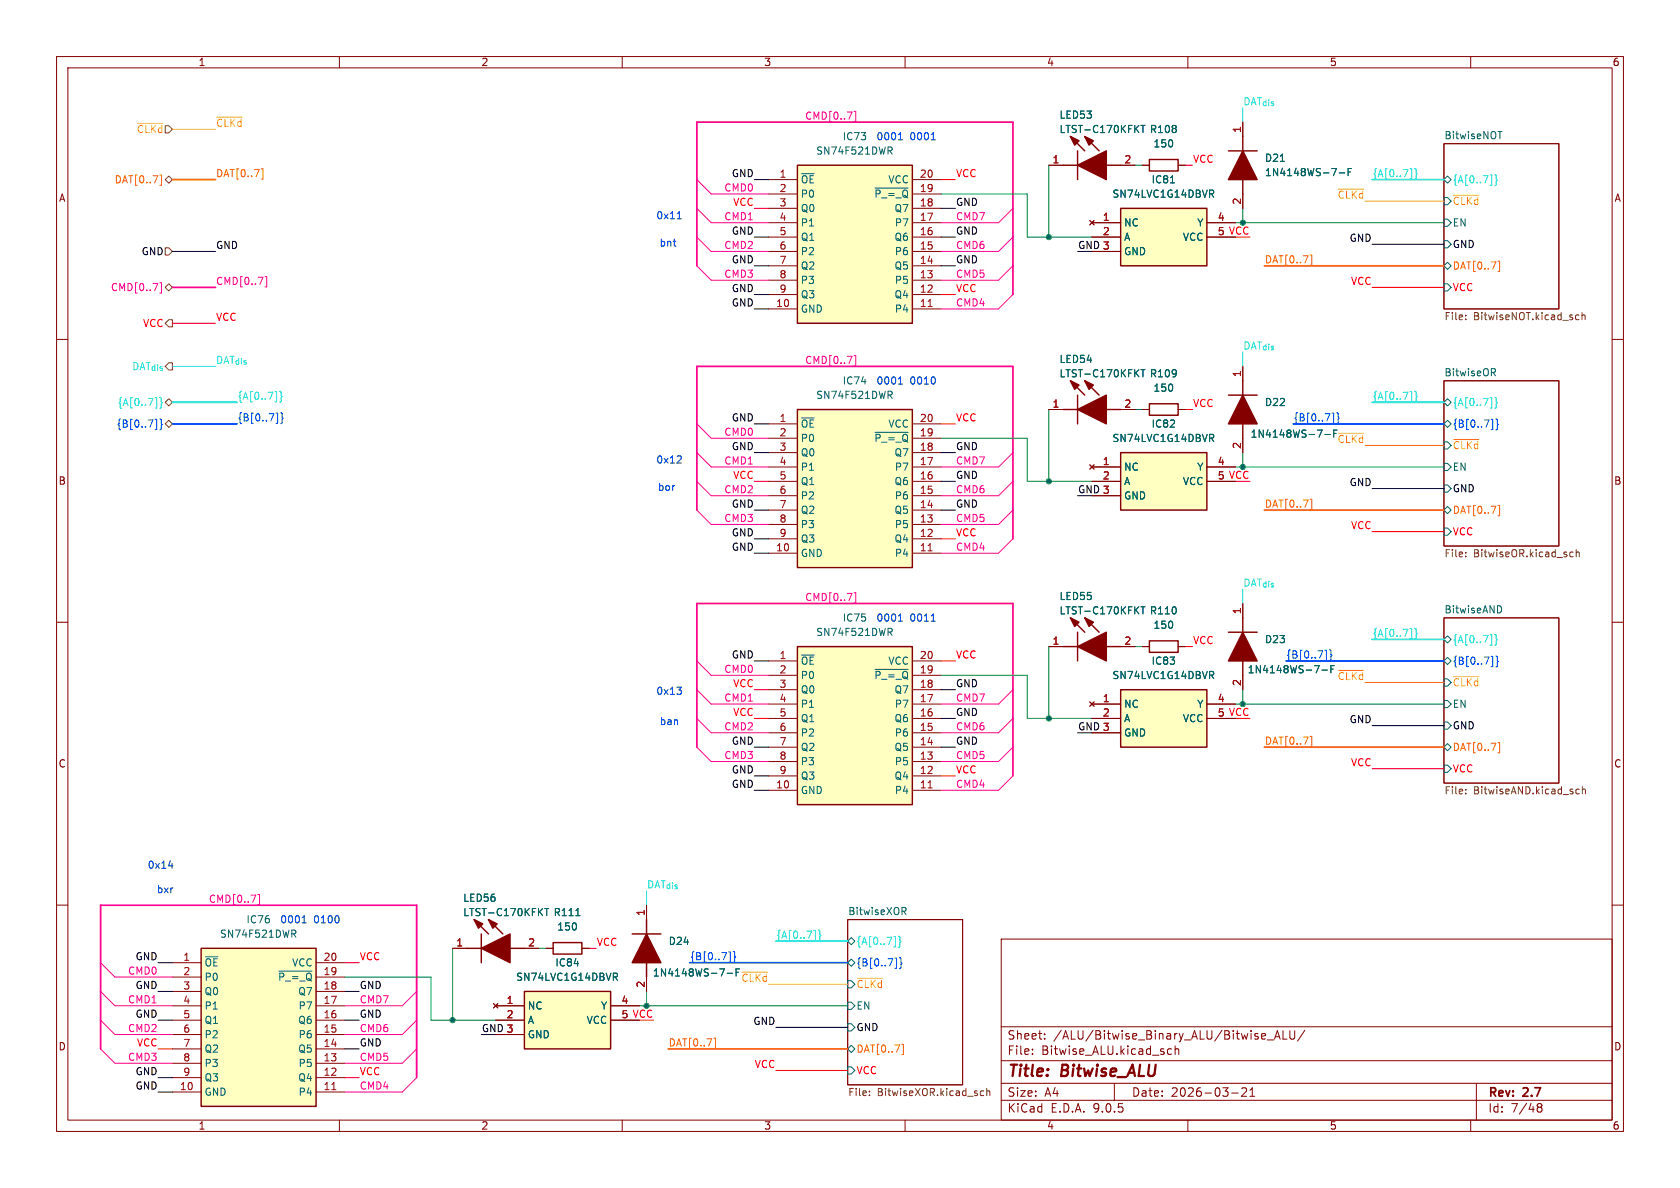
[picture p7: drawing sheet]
<svg xmlns="http://www.w3.org/2000/svg" width="297mm" height="210mm" viewBox="0 0 297 210" stroke-linecap="round" stroke-linejoin="round" font-family="sans-serif">
<defs><g id="words">
<g font-size="2.8" fill="#840000">
<text x="178" y="190.9">Title:</text>
<text x="187.7" y="190.9">Bitwise_ALU</text>
</g>
<g font-size="2.1" fill="#840000">
<text x="178" y="184">Sheet:</text>
<text x="186.2" y="184">/ALU/Bitwise_Binary_ALU/Bitwise_ALU/</text>
<text x="178" y="186.7">File:</text>
<text x="184.1" y="186.7">Bitwise_ALU.kicad_sch</text>
<text x="178" y="196.9">KiCad</text>
<text x="178" y="194.1">Size:</text>
<text x="184.7" y="194.1">A4</text>
<text x="185.7" y="196.9">E.D.A.</text>
<text x="193.3" y="196.9">9.0.5</text>
<text x="200" y="194.1">Date:</text>
<text x="207" y="194.1">2026-03-21</text>
<text x="263" y="194.3">Rev:</text>
<text x="263" y="196.9">Id:</text>
<text x="267.1" y="196.9">7/48</text>
<text x="269.4" y="194.3">2.7</text>
</g>
<g font-size="1.8" fill="#840000">
<text x="35" y="11.9">1</text>
<text x="85" y="11.9">2</text>
<text x="135" y="11.9">3</text>
<text x="185" y="11.9">4</text>
<text x="235" y="11.9">5</text>
<text x="285" y="11.9">6</text>
<text x="10.3" y="35.9">A</text>
<text x="285.3" y="35.9">A</text>
<text x="10.3" y="85.9">B</text>
<text x="285.3" y="85.9">B</text>
<text x="10.3" y="135.9">C</text>
<text x="285.3" y="135.9">C</text>
<text x="10.3" y="185.9">D</text>
<text x="285.3" y="185.9">D</text>
<text x="35" y="199.9">1</text>
<text x="85" y="199.9">2</text>
<text x="135" y="199.9">3</text>
<text x="185" y="199.9">4</text>
<text x="235" y="199.9">5</text>
<text x="285" y="199.9">6</text>
</g>
<g font-size="1.8" fill="#725600">
<text x="24.1" y="23.7">~{CLKd}</text>
<text x="255.3" y="56.9">File:</text>
<text x="260.5" y="56.9">BitwiseNOT.kicad_sch</text>
<text x="23.2" y="65.6">DAT_{dis}</text>
<text x="255.3" y="98.8">File:</text>
<text x="260.5" y="98.8">BitwiseOR.kicad_sch</text>
<text x="255.3" y="140.7">File:</text>
<text x="260.5" y="140.7">BitwiseAND.kicad_sch</text>
<text x="149.9" y="194.1">File:</text>
<text x="155.1" y="194.1">BitwiseXOR.kicad_sch</text>
</g>
<g font-size="1.8" fill="#ffba00">
<text x="38.1" y="22.5">~{CLKd}</text>
<text x="236.4" y="35.2">~{CLKd}</text>
<text x="256.7" y="36.4">~{CLKd}</text>
<text x="236.4" y="78.4">~{CLKd}</text>
<text x="256.7" y="79.6">~{CLKd}</text>
<text x="236.4" y="120.3">~{CLKd}</text>
<text x="256.7" y="121.5">~{CLKd}</text>
<text x="131" y="173.6">~{CLKd}</text>
<text x="151.3" y="174.9">~{CLKd}</text>
</g>
<g font-size="1.8" fill="#ff0093">
<text x="142.2" y="21.2">CMD[0..7]</text>
<text x="127.9" y="33.9">CMD0</text>
<text x="127.9" y="39">CMD1</text>
<text x="168.9" y="39">CMD7</text>
<text x="127.9" y="44.1">CMD2</text>
<text x="168.9" y="44.1">CMD6</text>
<text x="19.5" y="51.7">CMD[0..7]</text>
<text x="38.1" y="50.5">CMD[0..7]</text>
<text x="127.9" y="49.2">CMD3</text>
<text x="168.9" y="49.2">CMD5</text>
<text x="168.9" y="54.3">CMD4</text>
<text x="142.2" y="64.4">CMD[0..7]</text>
<text x="127.9" y="77.1">CMD0</text>
<text x="127.9" y="82.2">CMD1</text>
<text x="168.9" y="82.2">CMD7</text>
<text x="127.9" y="87.3">CMD2</text>
<text x="168.9" y="87.3">CMD6</text>
<text x="127.9" y="92.4">CMD3</text>
<text x="168.9" y="92.4">CMD5</text>
<text x="168.9" y="97.4">CMD4</text>
<text x="142.2" y="106.3">CMD[0..7]</text>
<text x="127.9" y="119">CMD0</text>
<text x="127.9" y="124.1">CMD1</text>
<text x="168.9" y="124.1">CMD7</text>
<text x="127.9" y="129.2">CMD2</text>
<text x="168.9" y="129.2">CMD6</text>
<text x="127.9" y="134.3">CMD3</text>
<text x="168.9" y="134.3">CMD5</text>
<text x="168.9" y="139.4">CMD4</text>
<text x="36.8" y="159.7">CMD[0..7]</text>
<text x="22.5" y="172.4">CMD0</text>
<text x="22.5" y="177.5">CMD1</text>
<text x="63.5" y="177.5">CMD7</text>
<text x="22.5" y="182.5">CMD2</text>
<text x="63.5" y="182.5">CMD6</text>
<text x="22.5" y="187.6">CMD3</text>
<text x="63.5" y="187.6">CMD5</text>
<text x="63.5" y="192.7">CMD4</text>
</g>
<g font-size="1.8" fill="#006464">
<text x="187.2" y="21.2">LED53</text>
<text x="187.2" y="23.7">LTST-C170KFKT</text>
<text x="203.2" y="23.7">R108</text>
<text x="144.2" y="27.5">SN74F521DWR</text>
<text x="148.9" y="25">IC73</text>
<text x="203.8" y="26.3">150</text>
<text x="223.5" y="28.8">D21</text>
<text x="255.3" y="24.7">BitwiseNOT</text>
<text x="141.5" y="32.6">~{OE}</text>
<text x="141.5" y="35.2">P0</text>
<text x="154.5" y="35.2">~{P_=_Q}</text>
<text x="157" y="32.6">VCC</text>
<text x="196.6" y="35.2">SN74LVC1G14DBVR</text>
<text x="203.5" y="32.6">IC81</text>
<text x="223.5" y="31.3">1N4148WS-7-F</text>
<text x="141.5" y="37.7">Q0</text>
<text x="141.5" y="40.2">P1</text>
<text x="158" y="37.7">Q7</text>
<text x="158.1" y="40.2">P7</text>
<text x="198.6" y="40.2">NC</text>
<text x="211.6" y="40.2">Y</text>
<text x="256.7" y="40.2">EN</text>
<text x="141.5" y="42.8">Q1</text>
<text x="141.5" y="45.3">P2</text>
<text x="141.5" y="47.9">Q2</text>
<text x="158" y="42.8">Q6</text>
<text x="158" y="47.9">Q5</text>
<text x="158.1" y="45.3">P6</text>
<text x="198.6" y="42.8">A</text>
<text x="198.6" y="45.3">GND</text>
<text x="209" y="42.8">VCC</text>
<text x="141.5" y="50.4">P3</text>
<text x="141.5" y="52.9">Q3</text>
<text x="158" y="52.9">Q4</text>
<text x="158.1" y="50.4">P5</text>
<text x="141.5" y="55.5">GND</text>
<text x="158.1" y="55.5">P4</text>
<text x="187.2" y="64.4">LED54</text>
<text x="144.2" y="70.7">SN74F521DWR</text>
<text x="148.9" y="68.2">IC74</text>
<text x="187.2" y="66.9">LTST-C170KFKT</text>
<text x="203.2" y="66.9">R109</text>
<text x="203.8" y="69.4">150</text>
<text x="223.5" y="72">D22</text>
<text x="255.3" y="66.6">BitwiseOR</text>
<text x="141.5" y="75.8">~{OE}</text>
<text x="157" y="75.8">VCC</text>
<text x="203.5" y="75.8">IC82</text>
<text x="221" y="77.6">1N4148WS-7-F</text>
<text x="141.5" y="78.3">P0</text>
<text x="141.5" y="80.9">Q0</text>
<text x="141.5" y="83.4">P1</text>
<text x="154.5" y="78.3">~{P_=_Q}</text>
<text x="158" y="80.9">Q7</text>
<text x="158.1" y="83.4">P7</text>
<text x="196.6" y="78.3">SN74LVC1G14DBVR</text>
<text x="198.6" y="83.4">NC</text>
<text x="211.6" y="83.4">Y</text>
<text x="256.7" y="83.4">EN</text>
<text x="141.5" y="86">Q1</text>
<text x="141.5" y="88.5">P2</text>
<text x="158" y="86">Q6</text>
<text x="158.1" y="88.5">P6</text>
<text x="198.6" y="86">A</text>
<text x="198.6" y="88.5">GND</text>
<text x="209" y="86">VCC</text>
<text x="141.5" y="91">Q2</text>
<text x="141.5" y="93.6">P3</text>
<text x="158" y="91">Q5</text>
<text x="158.1" y="93.6">P5</text>
<text x="141.5" y="96.1">Q3</text>
<text x="141.5" y="98.7">GND</text>
<text x="158" y="96.1">Q4</text>
<text x="158.1" y="98.7">P4</text>
<text x="187.2" y="106.3">LED55</text>
<text x="144.2" y="112.6">SN74F521DWR</text>
<text x="148.9" y="110.1">IC75</text>
<text x="187.2" y="108.8">LTST-C170KFKT</text>
<text x="203.2" y="108.8">R110</text>
<text x="203.8" y="111.4">150</text>
<text x="223.5" y="113.9">D23</text>
<text x="255.3" y="108.5">BitwiseAND</text>
<text x="141.5" y="117.7">~{OE}</text>
<text x="157" y="117.7">VCC</text>
<text x="203.5" y="117.7">IC83</text>
<text x="220.5" y="119.2">1N4148WS-7-F</text>
<text x="141.5" y="120.2">P0</text>
<text x="141.5" y="122.8">Q0</text>
<text x="141.5" y="125.3">P1</text>
<text x="154.5" y="120.2">~{P_=_Q}</text>
<text x="158" y="122.8">Q7</text>
<text x="158.1" y="125.3">P7</text>
<text x="196.6" y="120.2">SN74LVC1G14DBVR</text>
<text x="198.6" y="125.3">NC</text>
<text x="211.6" y="125.3">Y</text>
<text x="256.7" y="125.3">EN</text>
<text x="141.5" y="127.9">Q1</text>
<text x="141.5" y="130.4">P2</text>
<text x="158" y="127.9">Q6</text>
<text x="158.1" y="130.4">P6</text>
<text x="198.6" y="127.9">A</text>
<text x="198.6" y="130.4">GND</text>
<text x="209" y="127.9">VCC</text>
<text x="141.5" y="132.9">Q2</text>
<text x="141.5" y="135.5">P3</text>
<text x="158" y="132.9">Q5</text>
<text x="158.1" y="135.5">P5</text>
<text x="141.5" y="138">Q3</text>
<text x="141.5" y="140.6">GND</text>
<text x="158" y="138">Q4</text>
<text x="158.1" y="140.6">P4</text>
<text x="81.8" y="159.6">LED56</text>
<text x="149.9" y="161.8">BitwiseXOR</text>
<text x="38.8" y="166">SN74F521DWR</text>
<text x="43.5" y="163.4">IC76</text>
<text x="81.8" y="162.2">LTST-C170KFKT</text>
<text x="97.8" y="162.2">R111</text>
<text x="98.4" y="164.7">150</text>
<text x="118.1" y="167.2">D24</text>
<text x="36.1" y="171">~{OE}</text>
<text x="36.1" y="173.6">P0</text>
<text x="49.1" y="173.6">~{P_=_Q}</text>
<text x="51.5" y="171">VCC</text>
<text x="91.2" y="173.6">SN74LVC1G14DBVR</text>
<text x="98.1" y="171">IC84</text>
<text x="115.3" y="172.8">1N4148WS-7-F</text>
<text x="36.1" y="176.1">Q0</text>
<text x="36.1" y="178.7">P1</text>
<text x="52.6" y="176.1">Q7</text>
<text x="52.7" y="178.7">P7</text>
<text x="93.2" y="178.7">NC</text>
<text x="106.2" y="178.7">Y</text>
<text x="151.3" y="178.7">EN</text>
<text x="36.1" y="181.2">Q1</text>
<text x="36.1" y="183.7">P2</text>
<text x="52.6" y="181.2">Q6</text>
<text x="52.7" y="183.7">P6</text>
<text x="93.2" y="181.2">A</text>
<text x="93.2" y="183.7">GND</text>
<text x="103.6" y="181.2">VCC</text>
<text x="36.1" y="186.3">Q2</text>
<text x="36.1" y="188.8">P3</text>
<text x="36.1" y="191.4">Q3</text>
<text x="52.6" y="186.3">Q5</text>
<text x="52.6" y="191.4">Q4</text>
<text x="52.7" y="188.8">P5</text>
<text x="36.1" y="193.9">GND</text>
<text x="52.7" y="193.9">P4</text>
</g>
<g font-size="1.8" fill="#a90000">
<text x="219.5" y="23.6" transform="rotate(-90 219.5 23.6)">1</text>
<text x="186" y="29">1</text>
<text x="198.7" y="29">2</text>
<text x="137.7" y="31.5">1</text>
<text x="137.7" y="34">2</text>
<text x="162.5" y="31.5">20</text>
<text x="162.5" y="34">19</text>
<text x="137.7" y="36.6">3</text>
<text x="137.7" y="39.1">4</text>
<text x="137.7" y="41.7">5</text>
<text x="162.5" y="36.6">18</text>
<text x="162.5" y="39.1">17</text>
<text x="162.5" y="41.7">16</text>
<text x="194.9" y="39.1">1</text>
<text x="194.9" y="41.7">2</text>
<text x="215.2" y="39.1">4</text>
<text x="215.2" y="41.7">5</text>
<text x="219.5" y="36.3" transform="rotate(-90 219.5 36.3)">2</text>
<text x="137.7" y="44.2">6</text>
<text x="137.7" y="46.7">7</text>
<text x="162.5" y="44.2">15</text>
<text x="162.5" y="46.7">14</text>
<text x="194.9" y="44.2">3</text>
<text x="137.7" y="49.3">8</text>
<text x="137.7" y="51.8">9</text>
<text x="162.5" y="49.3">13</text>
<text x="162.5" y="51.8">12</text>
<text x="137.1" y="54.4">10</text>
<text x="162.5" y="54.4">11</text>
<text x="219.5" y="66.7" transform="rotate(-90 219.5 66.7)">1</text>
<text x="137.7" y="74.7">1</text>
<text x="137.7" y="77.2">2</text>
<text x="162.5" y="74.7">20</text>
<text x="162.5" y="77.2">19</text>
<text x="186" y="72.1">1</text>
<text x="198.7" y="72.1">2</text>
<text x="137.7" y="79.8">3</text>
<text x="137.7" y="82.3">4</text>
<text x="162.5" y="79.8">18</text>
<text x="162.5" y="82.3">17</text>
<text x="194.9" y="82.3">1</text>
<text x="215.2" y="82.3">4</text>
<text x="219.5" y="79.4" transform="rotate(-90 219.5 79.4)">2</text>
<text x="137.7" y="84.8">5</text>
<text x="137.7" y="87.4">6</text>
<text x="137.7" y="89.9">7</text>
<text x="162.5" y="84.8">16</text>
<text x="162.5" y="87.4">15</text>
<text x="162.5" y="89.9">14</text>
<text x="194.9" y="84.8">2</text>
<text x="194.9" y="87.4">3</text>
<text x="215.2" y="84.8">5</text>
<text x="137.7" y="92.5">8</text>
<text x="137.7" y="95">9</text>
<text x="162.5" y="92.5">13</text>
<text x="162.5" y="95">12</text>
<text x="137.1" y="97.5">10</text>
<text x="162.5" y="97.5">11</text>
<text x="219.5" y="108.7" transform="rotate(-90 219.5 108.7)">1</text>
<text x="137.7" y="116.6">1</text>
<text x="137.7" y="119.1">2</text>
<text x="162.5" y="116.6">20</text>
<text x="162.5" y="119.1">19</text>
<text x="186" y="114">1</text>
<text x="198.7" y="114">2</text>
<text x="137.7" y="121.7">3</text>
<text x="137.7" y="124.2">4</text>
<text x="162.5" y="121.7">18</text>
<text x="162.5" y="124.2">17</text>
<text x="194.9" y="124.2">1</text>
<text x="215.2" y="124.2">4</text>
<text x="219.5" y="121.4" transform="rotate(-90 219.5 121.4)">2</text>
<text x="137.7" y="126.7">5</text>
<text x="137.7" y="129.3">6</text>
<text x="137.7" y="131.8">7</text>
<text x="162.5" y="126.7">16</text>
<text x="162.5" y="129.3">15</text>
<text x="162.5" y="131.8">14</text>
<text x="194.9" y="126.7">2</text>
<text x="194.9" y="129.3">3</text>
<text x="215.2" y="126.7">5</text>
<text x="137.7" y="134.4">8</text>
<text x="137.7" y="136.9">9</text>
<text x="162.5" y="134.4">13</text>
<text x="162.5" y="136.9">12</text>
<text x="137.1" y="139.4">10</text>
<text x="162.5" y="139.4">11</text>
<text x="114" y="162" transform="rotate(-90 114 162)">1</text>
<text x="80.6" y="167.4">1</text>
<text x="93.3" y="167.4">2</text>
<text x="32.3" y="169.9">1</text>
<text x="32.3" y="172.5">2</text>
<text x="57.1" y="169.9">20</text>
<text x="57.1" y="172.5">19</text>
<text x="32.3" y="175">3</text>
<text x="32.3" y="177.5">4</text>
<text x="57.1" y="175">18</text>
<text x="57.1" y="177.5">17</text>
<text x="89.5" y="177.5">1</text>
<text x="109.8" y="177.5">4</text>
<text x="114" y="174.7" transform="rotate(-90 114 174.7)">2</text>
<text x="32.3" y="180.1">5</text>
<text x="32.3" y="182.6">6</text>
<text x="32.3" y="185.2">7</text>
<text x="57.1" y="180.1">16</text>
<text x="57.1" y="182.6">15</text>
<text x="57.1" y="185.2">14</text>
<text x="89.5" y="180.1">2</text>
<text x="89.5" y="182.6">3</text>
<text x="109.8" y="180.1">5</text>
<text x="32.3" y="187.7">8</text>
<text x="32.3" y="190.2">9</text>
<text x="57.1" y="187.7">13</text>
<text x="57.1" y="190.2">12</text>
<text x="31.7" y="192.8">10</text>
<text x="57.1" y="192.8">11</text>
</g>
<g font-size="1.8" fill="#22afff">
<text x="219.7" y="18.7">DAT_{dis}</text>
<text x="38.1" y="64.4">DAT_{dis}</text>
<text x="219.7" y="61.9">DAT_{dis}</text>
<text x="219.7" y="103.8">DAT_{dis}</text>
<text x="114.3" y="157.1">DAT_{dis}</text>
</g>
<g font-size="1.8" fill="#0000c2">
<text x="154.9" y="25">0001</text>
<text x="160.9" y="25">0001</text>
<text x="115.9" y="39">0x11</text>
<text x="116.5" y="43.8">bnt</text>
<text x="154.9" y="68.2">0001</text>
<text x="160.9" y="68.2">0010</text>
<text x="115.9" y="82.1">0x12</text>
<text x="116.2" y="87">bor</text>
<text x="154.9" y="110.1">0001</text>
<text x="160.9" y="110.1">0011</text>
<text x="115.9" y="123">0x13</text>
<text x="116.5" y="128.4">ban</text>
<text x="26" y="153.8">0x14</text>
<text x="27.6" y="158.1">bxr</text>
<text x="49.4" y="163.4">0001</text>
<text x="55.4" y="163.4">0100</text>
</g>
<g font-size="1.8" fill="#ff0007">
<text x="210.8" y="28.9">VCC</text>
<text x="168.9" y="31.4">VCC</text>
<text x="129.5" y="36.5">VCC</text>
<text x="215.2" y="41.7">5 VCC</text>
<text x="168.9" y="51.7">VCC</text>
<text x="238.7" y="50.5">VCC</text>
<text x="256.7" y="51.7">VCC</text>
<text x="25.2" y="58">VCC</text>
<text x="38.1" y="56.8">VCC</text>
<text x="168.9" y="74.6">VCC</text>
<text x="210.8" y="72">VCC</text>
<text x="129.5" y="84.7">VCC</text>
<text x="215.2" y="84.8">5 VCC</text>
<text x="168.9" y="94.9">VCC</text>
<text x="238.7" y="93.6">VCC</text>
<text x="256.7" y="94.8">VCC</text>
<text x="210.8" y="114">VCC</text>
<text x="168.9" y="116.5">VCC</text>
<text x="129.5" y="121.6">VCC</text>
<text x="129.5" y="126.7">VCC</text>
<text x="215.2" y="126.7">5 VCC</text>
<text x="168.9" y="136.8">VCC</text>
<text x="238.7" y="135.5">VCC</text>
<text x="256.7" y="136.8">VCC</text>
<text x="105.4" y="167.3">VCC</text>
<text x="63.5" y="169.8">VCC</text>
<text x="24.1" y="185.1">VCC</text>
<text x="109.8" y="180.1">5 VCC</text>
<text x="63.5" y="190.2">VCC</text>
<text x="133.3" y="188.9">VCC</text>
<text x="151.3" y="190.1">VCC</text>
</g>
<g font-size="1.8" fill="#ff6400">
<text x="20.2" y="32.6">DAT[0..7]</text>
<text x="38.1" y="31.4">DAT[0..7]</text>
<text x="223.5" y="46.6">DAT[0..7]</text>
<text x="256.7" y="47.9">DAT[0..7]</text>
<text x="223.5" y="89.8">DAT[0..7]</text>
<text x="256.7" y="91">DAT[0..7]</text>
<text x="223.5" y="131.7">DAT[0..7]</text>
<text x="256.7" y="132.9">DAT[0..7]</text>
<text x="118.1" y="185.1">DAT[0..7]</text>
<text x="151.3" y="186.3">DAT[0..7]</text>
</g>
<g font-size="1.8">
<text x="129.3" y="31.4">GND</text>
<text x="129.3" y="41.6">GND</text>
<text x="168.9" y="36.5">GND</text>
<text x="168.9" y="41.6">GND</text>
<text x="24.9" y="45.3">GND</text>
<text x="38.1" y="44.1">GND</text>
<text x="129.3" y="46.6">GND</text>
<text x="168.9" y="46.6">GND</text>
<text x="190.5" y="44.1">GND 3</text>
<text x="238.5" y="42.8">GND</text>
<text x="256.7" y="44">GND</text>
<text x="129.3" y="51.7">GND</text>
<text x="129.3" y="54.3">GND</text>
<text x="129.3" y="74.6">GND</text>
<text x="129.3" y="79.7">GND</text>
<text x="168.9" y="79.7">GND</text>
<text x="129.3" y="89.8">GND</text>
<text x="168.9" y="89.8">GND</text>
<text x="168.9" y="84.7">GND</text>
<text x="190.5" y="87.3">GND 3</text>
<text x="238.5" y="86">GND</text>
<text x="256.7" y="87.2">GND</text>
<text x="129.3" y="94.9">GND</text>
<text x="129.3" y="97.4">GND</text>
<text x="129.3" y="116.5">GND</text>
<text x="168.9" y="121.6">GND</text>
<text x="129.3" y="131.7">GND</text>
<text x="168.9" y="126.7">GND</text>
<text x="168.9" y="131.7">GND</text>
<text x="190.5" y="129.2">GND 3</text>
<text x="238.5" y="127.9">GND</text>
<text x="256.7" y="129.1">GND</text>
<text x="129.3" y="136.8">GND</text>
<text x="129.3" y="139.4">GND</text>
<text x="23.9" y="169.8">GND</text>
<text x="23.9" y="174.9">GND</text>
<text x="23.9" y="180">GND</text>
<text x="63.5" y="174.9">GND</text>
<text x="63.5" y="180">GND</text>
<text x="63.5" y="185.1">GND</text>
<text x="85.1" y="182.5">GND 3</text>
<text x="133.1" y="181.3">GND</text>
<text x="151.3" y="182.5">GND</text>
<text x="23.9" y="190.2">GND</text>
<text x="23.9" y="192.7">GND</text>
</g>
<g font-size="1.8" fill="#00f8ff">
<text x="242.6" y="31.4">{A[0..7]}</text>
<text x="256.7" y="32.6">{A[0..7]}</text>
<text x="20.7" y="72">{A[0..7]}</text>
<text x="41.9" y="70.8">{A[0..7]}</text>
<text x="242.6" y="70.8">{A[0..7]}</text>
<text x="256.7" y="72">{A[0..7]}</text>
<text x="242.6" y="112.7">{A[0..7]}</text>
<text x="256.7" y="113.9">{A[0..7]}</text>
<text x="137.2" y="166">{A[0..7]}</text>
<text x="151.3" y="167.2">{A[0..7]}</text>
</g>
<g font-size="1.8" fill="#0048ff">
<text x="20.5" y="75.8">{B[0..7]}</text>
<text x="41.9" y="74.6">{B[0..7]}</text>
<text x="228.6" y="74.6">{B[0..7]}</text>
<text x="256.7" y="75.8">{B[0..7]}</text>
<text x="227.3" y="116.5">{B[0..7]}</text>
<text x="256.7" y="117.7">{B[0..7]}</text>
<text x="121.9" y="169.8">{B[0..7]}</text>
<text x="151.3" y="171">{B[0..7]}</text>
</g>
</g></defs>
<g fill="none" stroke="#840000" stroke-width=".18">
<path d="M10 10h277v190h-277zM12 12h273v186h-273zM60 10v2M110 10v2M160 10v2M210 10v2M260 10v2M255.3 25.4h20.3v29.2h-20.3zM10 60h2M255.3 67.3h20.3v29.2h-20.3zM285 60h2M10 110h2"/>
<path d="M255.3 109.2h20.3v29.2h-20.3zM285 110h2M10 160h2M149.9 162.6h20.3v29.2h-20.3zM177 166h108v32h-108zM285 160h2M60 198v2M110 198v2M160 198v2M177 194.5h108M177 191.5h108M177 187.5h108"/>
<path d="M177 181.5h108M182.5 186.3v.1M182.5 185.5v.1M184.7 183.6v.1M184.7 182.8v.1M197 191.5v3M206.4 186.1l.3 .3 .4-.1M207.1 185.5l-.4-.1-.3 .3M207.7 185.5l.3-.1 .3 .1 .1 .9M207.7 184.9v1.5M210 198v2M217.7 193.2h1.2"/>
<path d="M219.5 192.4l.6-.1 .2 .1 .1 .3-.9 1.1h.9M221 193.8h.8M221 192.7l.4-.4v1.5M224 183.8h1.2M225.3 183.7l.5-1.5 .5 1.5M225.5 183.3h.7M226.8 182.2v1.5h.7M228 182.2v1.2l.3 .3 .4-.1 .2-.2v-1.2M230.7 182.1l-1.3 2M260 198v2M261 191.5v6.5M271.7 195.5l.3 .2"/>
<path d="M271.7 195.4l.3-.3 .5 .1 .1 .3-.3 .2M272 195.7h.3M272 195.7l-.3 .3M272.3 195.7l.3 .3-.1 .5-.5 .1-.3-.3"/>
</g>
<g fill="none" stroke="#006464" stroke-width=".18">
<path d="M255.3 38.7h.6l.6 .7-.6 .6h-.6zM255.3 31.8l.6-.7 .6 .7-.6 .6zM255.3 34.9h.6l.6 .7-.6 .6h-.6zM264.8 23.3h.7M255.3 42.5h.6l.6 .7-.6 .6h-.6zM255.3 47l.6-.6 .6 .6-.6 .6zM255.3 50.2h.6l.6 .6-.6 .6h-.6zM255.3 71.1l.6-.6 .6 .6-.6 .7zM255.3 74.9l.6-.6 .6 .6-.6 .7zM255.3 78.1h.6l.6 .6-.6 .7h-.6zM263.7 65.2h.4l.3 .2-.1 .4h-.6M264 65.8l.4 .6"/>
<path d="M255.3 81.9h.6l.6 .7-.6 .6h-.6zM255.3 85.7h.6l.6 .7-.6 .6h-.6zM255.3 90.2l.6-.7 .6 .7-.6 .6zM255.3 93.3h.6l.6 .7-.6 .6h-.6zM255.3 113l.6-.6 .6 .6-.6 .7zM255.3 116.8l.6-.6 .6 .6-.6 .7zM265 107.1a.68 .68 0 0 1 .5 .6 .68 .68 0 0 1-.5 .6M255.3 123.8h.6l.6 .7-.6 .6h-.6zM255.3 127.6h.6l.6 .7-.6 .6h-.6zM255.3 132.1l.6-.7 .6 .7-.6 .6zM255.3 135.3h.6l.6 .6-.6 .6h-.6zM255.3 120h.6l.6 .7-.6 .6h-.6z"/>
<path d="M149.9 177.2h.6l.6 .6-.6 .6h-.6zM149.9 166.4l.6-.7 .6 .7-.6 .6zM149.9 170.2l.6-.7 .6 .7-.6 .6zM149.9 173.4h.6l.6 .6-.6 .6h-.6zM159.5 160.4h.4l.3 .3-.1 .3-.6 .1M159.8 161.1l.4 .6M149.9 181h.6l.6 .6-.6 .6h-.6zM149.9 185.4l.6-.6 .6 .6-.6 .7zM149.9 188.6h.6l.6 .6-.6 .7h-.6z"/>
</g>
<path d="M264.8 46.2h.3v1.8h-.3M264.8 89.4h.3v1.8h-.3M264.8 131.3h.3v1.8h-.3M159.4 184.6h.3v1.8h-.3" fill="none" stroke="#ff6400" stroke-width=".18"/>
<path d="M263.4 30.9h.3v1.9h-.3M264.3 30.9l.2 .2v.6l.2 .1-.2 .2v.6l-.2 .2M263.4 70.3h.3v1.8h-.3M264.3 70.2l.2 .2v.6l.2 .2-.2 .2v.6l-.2 .2M263.4 112.2h.3v1.8h-.3M264.3 112.2l.2 .1v.6l.2 .2-.2 .2v.6l-.2 .2M158 165.6h.3v1.8h-.3M158.9 165.5l.2 .2v.6l.2 .2-.2 .1v.7l-.2 .1" fill="none" stroke="#00f8ff" stroke-width=".18"/>
<path d="M263.6 74.1h.3v1.8h-.3M264.5 74.1l.2 .1v.6l.2 .2-.2 .2v.6l-.2 .2M263.6 116h.3v1.8h-.3M264.5 116l.2 .1v.7l.2 .1-.2 .2v.6l-.2 .2M158.2 169.4h.3v1.8h-.3M159 169.3l.3 .2v.6l.2 .2-.2 .2v.6l-.3 .1" fill="none" stroke="#0048ff" stroke-width=".18"/>
<path d="M257 34.5h4.4M257 77.7h4.4M257 119.6h4.4M151.5 172.9h4.5" fill="none" stroke="#ffba00" stroke-width=".18"/>
<g fill="none" stroke="#725600" stroke-width=".18">
<path d="M259.1 55.7v.2M259.1 56.4v.1M278.7 56.5h.4M278.7 55.7h.4M279.7 55.8l.2-.1h.3v.8M279.7 55.2v1.3M259.1 97.6v.2M259.1 98.3v.1M277.6 98.3l.1 .1h.4M278.1 97.6h-.4l-.1 .1M278.7 97.7l.1-.1h.3l.1 .8M278.7 97.2v1.2"/>
<path d="M259.1 139.6v.1M279.2 139.6l-.4-.1-.1 .1M279.7 139.6l.2-.1 .3 .1 .1 .7M279.7 139.1v1.2M259.1 140.2v.1M278.7 140.2l.1 .1h.4M153.7 193.6v.1M153.7 192.9v.1M173.4 193.6l.1 .1 .4-.1M173.9 192.9l-.4-.1-.1 .2M174.5 193l.1-.2 .3 .1 .1 .8M174.5 192.4v1.3"/>
</g>
<path d="M198.1 36.8h15.3v10.2h-15.3z" fill="#ffffc2"/>
<g fill="none" stroke="#840000" stroke-width=".25">
<path d="M188 29.2h2.5M189.2 24.1l2.6 2.6M190.5 26.7v5.1M191.8 24.1l2.5 2.6M195.6 29.2h2.5M198.1 36.8h15.3v10.2h-15.3zM203.2 28.2h5.1v2h-5.1zM188 72.4h2.5M189.2 67.3l2.6 2.6M190.5 69.9v5M191.8 67.3l2.5 2.6M195.6 72.4h2.5"/>
<path d="M203.2 71.4h5.1v2h-5.1zM188 114.3h2.5M189.2 109.2l2.6 2.6M190.5 111.8v5M191.8 109.2l2.5 2.6M195.6 114.3h2.5M203.2 113.3h5.1v2h-5.1zM217.2 111.8h5M219.7 109.2v2.6M219.7 116.8v2.6"/>
</g>
<g fill="none" stroke="#840000" stroke-width=".18">
<path d="M185.4 29.2h2.6M192.7 39l.7 .8M193 39.4h5.1M193.4 39l-.7 .8M198.1 29.2h2.6M201.9 29.2h1.3M208.3 29.2h1.2M213.4 39.4h5M193 41.9h5.1M193 44.5h5.1M213.4 41.9h5M185.4 72.4h2.6"/>
<path d="M198.1 72.4h2.6M201.9 72.4h1.3M208.3 72.4h1.2M185.4 114.3h2.6M198.1 114.3h2.6M201.9 114.3h1.3M208.3 114.3h1.2M219.7 106.7v2.5M219.7 119.4v2.5"/>
</g>
<path d="M201.7 22.2h.7M202.1 22.2v1.2M206.9 32.3h.7M213.8 33.6h.5l.3 .2-.2 .4-.6 .1M214.1 34.3l.5 .6M201.7 65.3h.7M202.1 65.3v1.3M201.7 107.3h.7M202.1 107.3v1.2M233.7 118.5h1M235.3 118.3h.4M235.9 117.7h-.6v1.2" fill="none" stroke="#006464" stroke-width=".18"/>
<g fill="#840000" stroke="#840000" stroke-width=".25">
<path d="M190.5 29.2l5.1-2.5v5.1z"/>
<path d="M189.2 24.1l1.6 .8-.8 .8z"/>
<path d="M191.8 24.1l1.5 .8-.8 .8z"/>
<path d="M190.5 72.4l5.1-2.5v5z"/>
<path d="M189.2 67.3l1.6 .8-.8 .7z"/>
<path d="M191.8 67.3l1.5 .8-.8 .7z"/>
<path d="M190.5 114.3l5.1-2.5v5z"/>
<path d="M189.2 109.2l1.6 .8-.8 .7z"/>
<path d="M191.8 109.2l1.5 .8-.8 .7z"/>
<path d="M219.7 111.8l2.5 5h-5z"/>
</g>
<path d="M198.1 121.9h15.3v10.2h-15.3z" fill="#ffffc2"/>
<path d="M198.1 121.9h15.3v10.2h-15.3z" fill="none" stroke="#840000" stroke-width=".25"/>
<path d="M192.7 124.1l.7 .7M193 124.5h5.1M193 127h5.1M193 129.5h5.1M193.4 124.1l-.7 .7M213.4 124.5h5M213.4 127h5" fill="none" stroke="#840000" stroke-width=".18"/>
<path d="M213.8 118.7h.5l.3 .2-.2 .4-.6 .1M214.1 119.4l.5 .6" fill="none" stroke="#006464" stroke-width=".18"/>
<path d="M141 114.3h20.3v27.9h-20.3z" fill="#ffffc2"/>
<path d="M141 114.3h20.3v27.9h-20.3z" fill="none" stroke="#840000" stroke-width=".25"/>
<g fill="none" stroke="#840000" stroke-width=".18">
<path d="M135.9 116.8h5.1M135.9 119.4h5.1M161.3 116.8h5.1M161.3 119.4h5.1M135.9 121.9h5.1M135.9 124.5h5.1M135.9 127h5.1M135.9 129.5h5.1M135.9 132.1h5.1M135.9 134.6h5.1M135.9 137.2h5.1M135.9 139.7h5.1"/>
<path d="M161.3 121.9h5.1M161.3 124.5h5.1M161.3 127h5.1M161.3 129.5h5.1M161.3 132.1h5.1M161.3 134.6h5.1M161.3 137.2h5.1M161.3 139.7h5.1"/>
</g>
<path d="M154.7 118.3h5.9M157 111.1h.5l.2 .2-.1 .4h-.6M157.3 111.7l.4 .6" fill="none" stroke="#006464" stroke-width=".18"/>
<path d="M164.1 139.3h.7" fill="none" stroke="#a90000" stroke-width=".18"/>
<path d="M35.6 167.6h20.3v28h-20.3z" fill="#ffffc2"/>
<path d="M217.2 69.9h5M219.7 67.3v2.6M219.7 74.9v2.6M35.6 167.6h20.3v28h-20.3zM82.5 167.6h2.6M83.8 162.6l2.6 2.5M85.1 165.1v5.1M86.4 162.6l2.5 2.5M90.2 167.6h2.5" fill="none" stroke="#840000" stroke-width=".25"/>
<g fill="none" stroke="#840000" stroke-width=".18">
<path d="M219.7 64.8v2.5M219.7 77.5v2.5M30.5 170.2h5.1M30.5 172.7h5.1M30.5 175.3h5.1M30.5 177.8h5.1M55.9 170.2h5.1M55.9 172.7h5.1M55.9 175.3h5.1M55.9 177.8h5.1M80 167.6h2.5M92.7 167.6h2.5"/>
<path d="M30.5 180.3h5.1M30.5 182.9h5.1M30.5 185.4h5.1M30.5 188h5.1M30.5 190.5h5.1M30.5 193h5.1M55.9 180.3h5.1M55.9 182.9h5.1M55.9 185.4h5.1M55.9 188h5.1M55.9 190.5h5.1M55.9 193h5.1"/>
</g>
<path d="M234.2 76.8h1M235.8 76.6h.4M236.4 76h-.6v1.3M49.3 171.7h5.8M51.6 164.4h.5l.2 .3-.1 .3-.6 .1M51.9 165.1l.4 .6M96.3 160.6h.7M96.7 160.6v1.3" fill="none" stroke="#006464" stroke-width=".18"/>
<path d="M58.7 192.6h.7" fill="none" stroke="#a90000" stroke-width=".18"/>
<g fill="#840000" stroke="#840000" stroke-width=".25">
<path d="M85.1 167.6l5.1-2.5v5.1z"/>
<path d="M83.8 162.6l1.5 .7-.7 .8z"/>
<path d="M86.4 162.6l1.5 .7-.8 .8z"/>
<path d="M219.7 69.9l2.5 5h-5z"/>
</g>
<path d="M141 72.4h20.3v27.9h-20.3z" fill="#ffffc2"/>
<path d="M141 72.4h20.3v27.9h-20.3z" fill="none" stroke="#840000" stroke-width=".25"/>
<g fill="none" stroke="#840000" stroke-width=".18">
<path d="M135.9 74.9h5.1M135.9 77.5h5.1M161.3 74.9h5.1M161.3 77.5h5.1M135.9 80h5.1M135.9 82.6h5.1M135.9 85.1h5.1M135.9 87.6h5.1M135.9 90.2h5.1M135.9 92.7h5.1M135.9 95.3h5.1M135.9 97.8h5.1"/>
<path d="M161.3 80h5.1M161.3 82.6h5.1M161.3 85.1h5.1M161.3 87.6h5.1M161.3 90.2h5.1M161.3 92.7h5.1M161.3 95.3h5.1M161.3 97.8h5.1"/>
</g>
<path d="M154.7 76.4h5.9M157 69.2h.5l.2 .2-.1 .4h-.6M157.3 69.8l.4 .6" fill="none" stroke="#006464" stroke-width=".18"/>
<path d="M164.1 97.4h.7" fill="none" stroke="#a90000" stroke-width=".18"/>
<path d="M198.1 80h15.3v10.2h-15.3z" fill="#ffffc2"/>
<path d="M198.1 80h15.3v10.2h-15.3zM97.8 166.6h5.1v2.1h-5.1zM111.8 165.1h5M114.3 162.6v2.5M114.3 170.2v2.5" fill="none" stroke="#840000" stroke-width=".25"/>
<path d="M192.7 82.2l.7 .7M193 82.6h5.1M193 85.1h5.1M193 87.6h5.1M193.4 82.2l-.7 .7M213.4 82.6h5M213.4 85.1h5M96.5 167.6h1.3M102.9 167.6h1.2M114.3 160v2.6M114.3 172.7v2.6" fill="none" stroke="#840000" stroke-width=".18"/>
<path d="M213.8 76.8h.5l.3 .2-.2 .4h-.6M214.1 77.4l.5 .6M101.8 161.9h.7M128.6 172.1h.9M130.1 171.9h.4M130.7 171.3h-.6v1.2" fill="none" stroke="#006464" stroke-width=".18"/>
<path d="M114.3 165.1l2.5 5.1h-5z" fill="#840000" stroke="#840000" stroke-width=".25"/>
<path d="M92.7 175.3h15.2v10.1h-15.2z" fill="#ffffc2"/>
<path d="M92.7 175.3h15.2v10.1h-15.2z" fill="none" stroke="#840000" stroke-width=".25"/>
<path d="M87.2 177.4l.8 .8M87.6 177.8h5.1M88 177.4l-.8 .8M107.9 177.8h5.1M87.6 180.3h5.1M87.6 182.9h5.1M107.9 180.3h5.1" fill="none" stroke="#840000" stroke-width=".18"/>
<path d="M108.4 172h.5l.3 .3-.2 .3-.6 .1M108.7 172.7l.5 .6" fill="none" stroke="#006464" stroke-width=".18"/>
<path d="M141 29.2h20.3v28h-20.3z" fill="#ffffc2"/>
<path d="M141 29.2h20.3v28h-20.3zM217.2 26.7h5M219.7 24.1v2.6M219.7 31.8v2.5" fill="none" stroke="#840000" stroke-width=".25"/>
<g fill="none" stroke="#840000" stroke-width=".18">
<path d="M135.9 31.8h5.1M135.9 34.3h5.1M135.9 36.8h5.1M135.9 39.4h5.1M161.3 31.8h5.1M161.3 34.3h5.1M161.3 36.8h5.1M161.3 39.4h5.1M185.4 29.2h2.6M192.7 39l.7 .8M193 39.4h5.1M193.4 39l-.7 .8"/>
<path d="M198.1 29.2h2.6M201.9 29.2h1.3M208.3 29.2h1.2M213.4 39.4h5M219.7 21.6v2.5M219.7 34.3v2.5M135.9 41.9h5.1M135.9 44.5h5.1M135.9 47h5.1M135.9 49.5h5.1M135.9 52.1h5.1M135.9 54.6h5.1"/>
<path d="M161.3 41.9h5.1M161.3 44.5h5.1M161.3 47h5.1M161.3 49.5h5.1M161.3 52.1h5.1M161.3 54.6h5.1M193 41.9h5.1M193 44.5h5.1M213.4 41.9h5M185.4 72.4h2.6M198.1 72.4h2.6M201.9 72.4h1.3"/>
<path d="M208.3 72.4h1.2M219.7 64.8v2.5M219.7 77.5v2.5M192.7 82.2l.7 .7M193 82.6h5.1M193 85.1h5.1M193 87.6h5.1M193.4 82.2l-.7 .7M213.4 82.6h5M213.4 85.1h5M185.4 114.3h2.6M198.1 114.3h2.6"/>
<path d="M201.9 114.3h1.3M208.3 114.3h1.2M219.7 106.7v2.5M219.7 119.4v2.5M192.7 124.1l.7 .7M193 124.5h5.1M193 127h5.1M193 129.5h5.1M193.4 124.1l-.7 .7M213.4 124.5h5M213.4 127h5M80 167.6h2.5"/>
<path d="M87.2 177.4l.8 .8M87.6 177.8h5.1M88 177.4l-.8 .8M92.7 167.6h2.5M96.5 167.6h1.3M102.9 167.6h1.2M107.9 177.8h5.1M114.3 160v2.6M114.3 172.7v2.6M87.6 180.3h5.1M87.6 182.9h5.1M107.9 180.3h5.1"/>
</g>
<g fill="none" stroke="#006464" stroke-width=".18">
<path d="M154.7 33.2h5.9M157 26h.5l.2 .2-.1 .4h-.6M157.3 26.6l.4 .6M201.7 22.2h.7M202.1 22.2v1.2M206.9 32.3h.7M213.8 33.6h.5l.3 .2-.2 .4-.6 .1M214.1 34.3l.5 .6M226.4 28.5h.7M236.8 30.6h.9M238.3 30.4h.5M238.9 29.8h-.6v1.3"/>
<path d="M201.7 65.3h.7M202.1 65.3v1.3M213.8 76.8h.5l.3 .2-.2 .4h-.6M214.1 77.4l.5 .6M234.2 76.8h1M235.8 76.6h.4M236.4 76h-.6v1.3M201.7 107.3h.7M202.1 107.3v1.2M213.8 118.7h.5l.3 .2-.2 .4-.6 .1M214.1 119.4l.5 .6M233.7 118.5h1"/>
<path d="M235.3 118.3h.4M235.9 117.7h-.6v1.2M96.3 160.6h.7M96.7 160.6v1.3M101.8 161.9h.7M108.4 172h.5l.3 .3-.2 .3-.6 .1M108.7 172.7l.5 .6M128.6 172.1h.9M130.1 171.9h.4M130.7 171.3h-.6v1.2"/>
</g>
<path d="M164.1 54.2h.7" fill="none" stroke="#a90000" stroke-width=".18"/>
<path d="M219.7 26.7l2.5 5.1h-5z" fill="#840000" stroke="#840000" stroke-width=".25"/>
<path d="M29.8 31.1l.7 .7-.7 .6-.6-.6zM29.2 43.8h.6l.7 .7-.7 .6h-.6zM29.2 50.8l.6-.6 .7 .6-.7 .6zM29.8 56.5h.7v1.3h-.7l-.6-.6zM29.2 71.1l.6-.6 .7 .6-.7 .7zM29.8 74.3l.7 .6-.7 .7-.6-.7z" fill="none" stroke="#725600" stroke-width=".18"/>
<path d="M27.4 74.1h.3v1.8h-.3M28.3 74.1l.2 .1v.6l.2 .2-.2 .2v.6l-.2 .2M48.8 73h.3v1.8h-.3M49.6 73l.3 .1v.7l.2 .1-.2 .2v.6l-.3 .2M235.5 73h.3v1.8h-.3M236.3 73l.3 .1v.7l.1 .1-.1 .2v.6l-.3 .2M234.2 114.9h.3v1.9h-.3M235.1 114.9l.2 .2v.6l.2 .1-.2 .2v.6l-.2 .2M128.8 168.3h.3v1.8h-.3M129.6 168.2l.3 .2v.6l.2 .2-.2 .2v.6l-.3 .2" fill="none" stroke="#0048ff" stroke-width=".18"/>
<path d="M24.3 21.8h4.5M30.5 22.9h7.6M38.3 20.7h4.5M236.6 33.4h4.5M241.3 35.6h14M236.6 76.6h4.5M241.3 78.7h14M236.6 118.5h4.5M241.3 120.7h14M131.2 171.9h4.5M135.9 174h14" fill="none" stroke="#ffba00" stroke-width=".18"/>
<path d="M28.3 30.9h.3v1.9h-.3M46.2 29.8h.3v1.9h-.3M231.6 45.1h.3v1.8h-.3M231.6 88.3h.3v1.8h-.3M231.6 130.2h.3v1.8h-.3M126.2 183.5h.3v1.8h-.3" fill="none" stroke="#ff6400" stroke-width=".18"/>
<g fill="none" stroke="#ff0093" stroke-width=".18">
<path d="M151 19.7h.3v1.8h-.3M123.2 36.8l2.5 2.6h10.2M123.2 31.8l2.5 2.5h10.2M179.1 36.8l-2.6 2.6h-10.1M28.3 50h.3v1.8h-.3M46.8 48.9h.4v1.8h-.4M123.2 47l2.5 2.5h10.2M123.2 41.9l2.5 2.6h10.2M179.1 47l-2.6 2.5h-10.1M179.1 52.1l-2.6 2.5h-10.1M179.1 41.9l-2.6 2.6h-10.1M123.2 74.9l2.5 2.6h10.2"/>
<path d="M151 62.9h.3v1.8h-.3M123.2 90.2l2.5 2.5h10.2M123.2 85.1l2.5 2.5h10.2M123.2 80l2.5 2.6h10.2M179.1 95.3l-2.6 2.5h-10.1M179.1 90.2l-2.6 2.5h-10.1M179.1 85.1l-2.6 2.5h-10.1M179.1 80l-2.6 2.6h-10.1M123.2 116.8l2.5 2.6h10.2M151 104.8h.3v1.8h-.3M123.2 121.9l2.5 2.6h10.2M123.2 127l2.5 2.5h10.2"/>
<path d="M123.2 132.1l2.5 2.5h10.2M179.1 121.9l-2.6 2.6h-10.1M179.1 127l-2.6 2.5h-10.1M179.1 137.2l-2.6 2.5h-10.1M179.1 132.1l-2.6 2.5h-10.1M45.6 158.1h.3v1.8h-.3M17.8 170.2l2.5 2.5h10.2M17.8 175.3l2.5 2.5h10.2M73.7 175.3l-2.6 2.5h-10.1M17.8 185.4l2.5 2.6h10.2M17.8 180.3l2.5 2.6h10.2M73.7 185.4l-2.6 2.6h-10.1"/>
<path d="M73.7 180.3l-2.6 2.6h-10.1M73.7 190.5l-2.6 2.5h-10.1"/>
</g>
<path d="M249.3 29.8h.3v1.9h-.3M250.1 29.8l.3 .2v.6l.1 .2-.1 .1v.6l-.3 .2M27.4 70.3h.3v1.8h-.3M28.3 70.2l.2 .2v.6l.2 .2-.2 .2v.6l-.2 .2M48.6 69.2h.3v1.8h-.3M49.4 69.2l.3 .1v.6l.2 .2-.2 .2v.6l-.3 .2M249.3 69.2h.3v1.8h-.3M250.1 69.2l.3 .1v.6l.1 .2-.1 .2v.6l-.3 .2M249.3 111.1h.3v1.8h-.3M250.1 111.1l.3 .1v.7l.1 .1-.1 .2v.6l-.3 .2M143.9 164.5h.3v1.8h-.3M144.7 164.4l.2 .2v.6l.2 .2-.2 .2v.6l-.2 .1" fill="none" stroke="#00f8ff" stroke-width=".18"/>
<path d="M30.5 50.8h7.6M123.2 47v-25.4h55.9v30.5M123.2 90.2v-25.4h55.9v30.5M123.2 132.1v-25.4h55.9v30.5M17.8 185.4v-25.4h55.9v30.5" fill="none" stroke="#ff0093" stroke-width=".3"/>
<path d="M242.6 31.8h12.7M30.5 71.1h11.4M242.6 71.1h12.7M242.6 113h12.7M137.2 166.4h12.7" fill="none" stroke="#00f8ff" stroke-width=".3"/>
<path d="M30.5 74.9h11.4M228.6 74.9h26.7M227.3 116.8h28M121.9 170.2h28" fill="none" stroke="#0048ff" stroke-width=".3"/>
<path d="M30.5 31.8h7.6M223.5 47h31.8M223.5 90.2h31.8M223.5 132.1h31.8M118.1 185.4h31.8" fill="none" stroke="#ff6400" stroke-width=".3"/>
<g fill="none" stroke="#000" stroke-width=".18">
<path d="M133.3 31.8h2.6M166.4 36.8h2.5M30.5 44.5h7.6M133.3 47h2.6M133.3 41.9h2.6M133.3 54.6h2.6M133.3 52.1h2.6M166.4 47h2.5M166.4 41.9h2.5M242.6 43.2h12.7M133.3 74.9h2.6M133.3 95.3h2.6"/>
<path d="M133.3 97.8h2.6M133.3 90.2h2.6M133.3 80h2.6M166.4 85.1h2.5M166.4 90.2h2.5M166.4 80h2.5M242.6 86.4h12.7M133.3 116.8h2.6M133.3 132.1h2.6M133.3 137.2h2.6M133.3 139.7h2.6M166.4 127h2.5"/>
<path d="M166.4 121.9h2.5M166.4 132.1h2.5M242.6 128.3h12.7M27.9 170.2h2.6M27.9 175.3h2.6M61 175.3h2.5M27.9 193h2.6M27.9 190.5h2.6M27.9 180.3h2.6M61 180.3h2.5M61 185.4h2.5M137.2 181.6h12.7"/>
</g>
<path d="M219.7 19.1v2.5M30.5 64.8h7.6M219.7 62.2v2.6M219.7 104.1v2.6M114.3 157.5v2.5" fill="none" stroke="#22afff" stroke-width=".18"/>
<g fill="none" stroke="#ff0007" stroke-width=".18">
<path d="M133.3 36.8h2.6M166.4 31.8h2.5M209.5 29.2h1.3M30.5 57.2h7.6M166.4 52.1h2.5M242.6 50.8h12.7M166.4 74.9h2.5M209.5 72.4h1.3M133.3 85.1h2.6M166.4 95.3h2.5M242.6 94h12.7M166.4 116.8h2.5"/>
<path d="M209.5 114.3h1.3M133.3 121.9h2.6M133.3 127h2.6M166.4 137.2h2.5M242.6 135.9h12.7M61 170.2h2.5M104.1 167.6h1.3M27.9 185.4h2.6M61 190.5h2.5M137.2 189.2h12.7"/>
</g>
<g fill="none" stroke="#009600" stroke-width=".18">
<path d="M166.4 34.3h15.2v7.6h11.4M185.4 29.2v12.7M200.7 29.2h1.2M218.4 39.4h36.9M219.7 36.8v2.6M166.4 77.5h15.2v7.6h11.4M185.4 72.4v12.7M200.7 72.4h1.2M218.4 82.6h36.9M219.7 80v2.6M166.4 119.4h15.2v7.6h11.4M185.4 114.3v12.7"/>
<path d="M200.7 114.3h1.2M218.4 124.5h36.9M219.7 121.9v2.6M61 172.7h15.2v7.6h11.4M80 167.6v12.7M95.2 167.6h1.3M113 177.8h36.9M114.3 175.3v2.5"/>
</g>
<g fill="none" stroke="#0000c2" stroke-width=".18">
<path d="M119.7 38.7h.8M120 37.6l.1-.2v1.3M158.8 24.7h.7M158.9 23.7l.3-.3v1.3M164.6 24.7h.8M158.8 67.9h.7M158.9 66.9l.3-.3v1.3M165.3 66.9v.8M120.2 80.6l.3 .2-.1 .3-.7 .8h.8M158.8 109.8h.7M158.9 108.8l.3-.3v1.3M164.6 109.8h.8"/>
<path d="M119.7 121.5h.8l-.5 .5M120.2 122l.3 .2v.3l-.3 .2M29.8 153.1h.8M53.4 163.1h.7M53.5 162.2l.3-.3v1.2M59.9 162.1v.8"/>
</g>
<g fill="#009600" stroke="#009600" stroke-width=".18">
<circle cx="80" cy="180.3" r=".46"/>
<circle cx="114.3" cy="177.8" r=".46"/>
<circle cx="219.7" cy="124.5" r=".46"/>
<circle cx="219.7" cy="39.4" r=".46"/>
<circle cx="185.4" cy="41.9" r=".46"/>
<circle cx="185.4" cy="127" r=".46"/>
<circle cx="185.4" cy="85.1" r=".46"/>
<circle cx="219.7" cy="82.6" r=".46"/>
</g>
<use href="#words"/>
</svg>
